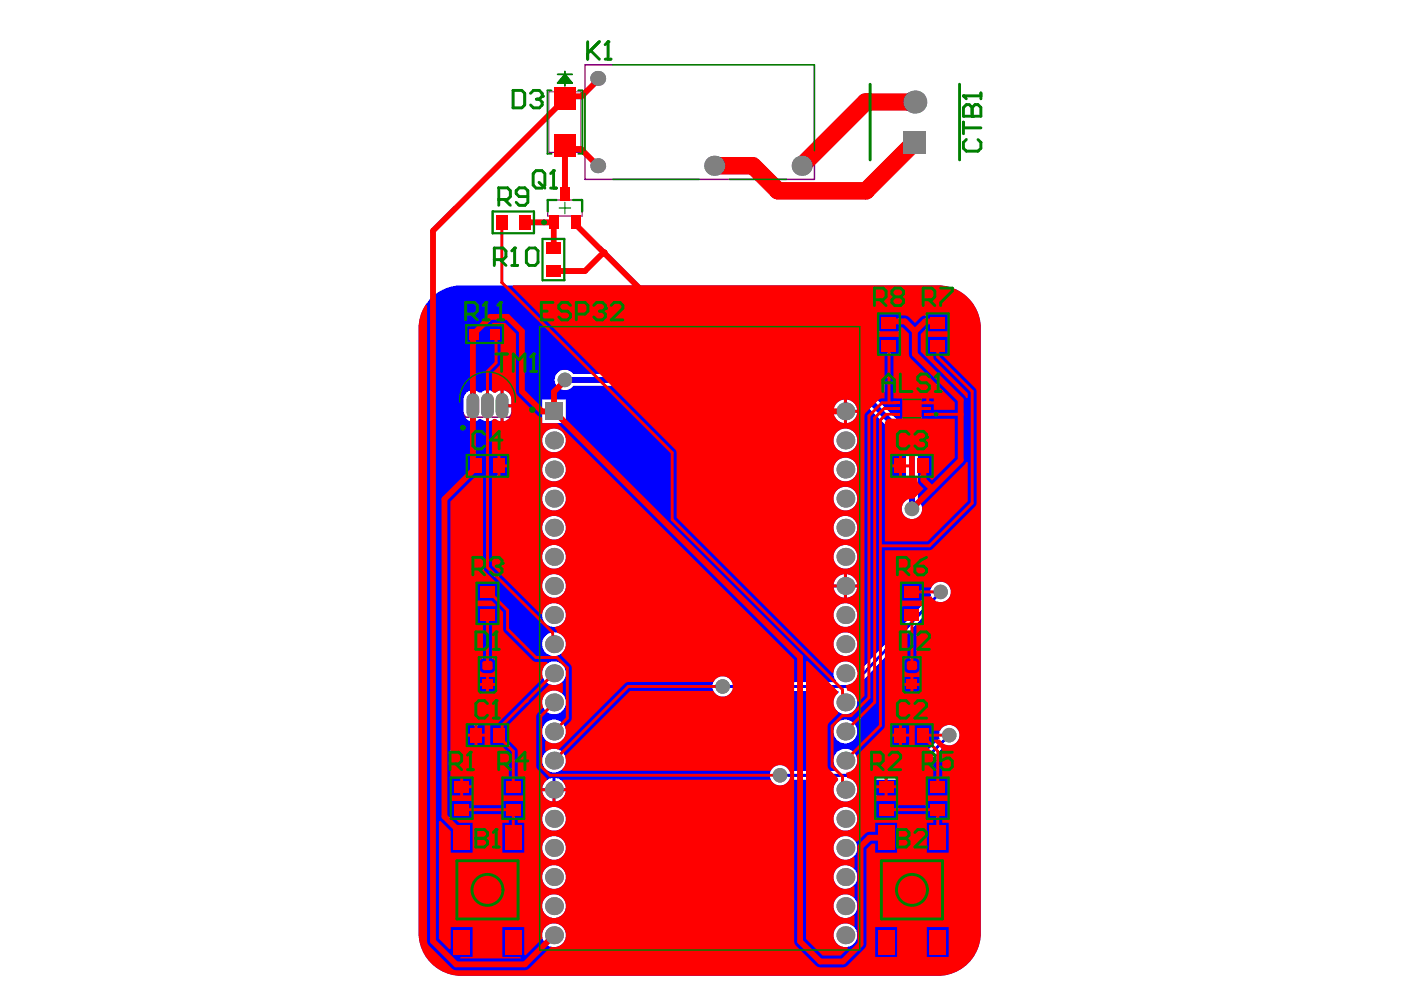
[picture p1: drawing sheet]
<svg xmlns="http://www.w3.org/2000/svg" width="297mm" height="210mm" viewBox="0 0 297 210" stroke-linecap="round" stroke-linejoin="round" font-family="sans-serif">
<path d="M118.6 44.1h2.4M119.8 42.9v2.4" fill="none" stroke="#008000" stroke-width=".24"/>
<path d="M108 88.4l-9.2 .1a5.9 5.9 0 0 1 .5-8.1 5.9 5.9 0 0 1 8.1 0 5.9 5.9 0 0 1 .5 8.1" fill="none" stroke="#800080" stroke-width=".29"/>
<path d="M116.1 42.4h7.3v3.4h-7.3z" fill="none" stroke="#800080" stroke-width=".24"/>
<path d="M124 13.7h48.7v24.3h-48.7zM114.4 69.3h67.9v132.1h-67.9zM190.2 84.7h6.3v3.9h-6.3z" fill="none" stroke="#800080" stroke-width=".31"/>
<path d="M116.4 19.5h6.8v12.8h-6.8zM118.2 15.8h3.1M119.8 15.1v3.1M119.8 15.8l1.5 1.8h-3.1zM119.8 15.8l1.2 1.8M119.8 15.8l.9 1.8M119.8 15.8l.6 1.8M119.8 15.8l.3 1.8M119.8 15.8l-1.3 1.8M119.8 15.8l-1 1.8M119.8 15.8l-.6 1.8M119.8 15.8l-.3 1.8" fill="none" stroke="#800080" stroke-width=".21"/>
<circle cx="98.1" cy="90.7" r=".3" fill="none" stroke="#800080" stroke-width=".61"/>
<circle cx="198.5" cy="87.8" r=".24" fill="none" stroke="#800080" stroke-width=".49"/>
<path d="M91 63.6a9 9 0 0 1 6.9-3.1h100.9a9.1 9.1 0 0 1 9.1 9.1v128.2a9.1 9.1 0 0 1-9.1 9.1h-100.9a9.1 9.1 0 0 1-9.1-9.1v-128.2a9 9 0 0 1 2.2-6zM98.9 83.3l-.6 .9v3.2a1.98 1.98 0 0 0 1.2 1.8 1.98 1.98 0 0 0 2.1-.4h.2a2.41 2.41 0 0 0 3.1 0l1.2 .5v-6.5l-1.2 .5a2.41 2.41 0 0 0-3.1 0l-.2-.1a1.97 1.97 0 0 0-2.7 .1zM106.8 82.8v2.9h1.6a2.33 2.33 0 0 0-1.4-2.9zM179.6 84.7v2.2h2.2a2.52 2.52 0 0 0-2.2-2.2zM177.2 85.7l-.5 1.2h2.2v-2.2a2.51 2.51 0 0 0-1.7 1zM106.8 86.4v2.9a1.95 1.95 0 0 0 1.6-1.9v-1zM179.6 87.5v2.2a2.52 2.52 0 0 0 2.2-2.2zM176.7 87.5a2.52 2.52 0 0 0 2.2 2.2v-2.2zM114.9 84.7v5h5.1v-5zM176.7 93.4a2.55 2.55 0 0 0 5.1 0 2.55 2.55 0 0 0-5.1 0zM114.9 93.4a2.55 2.55 0 0 0 5.1 0 2.55 2.55 0 0 0-5.1 0zM176.7 99.6a2.55 2.55 0 0 0 5.1 0 2.55 2.55 0 0 0-5.1 0zM114.9 99.6a2.55 2.55 0 0 0 5.1 0 2.55 2.55 0 0 0-5.1 0zM176.7 105.7a2.55 2.55 0 0 0 5.1 0 2.55 2.55 0 0 0-5.1 0zM114.9 105.7a2.55 2.55 0 0 0 5.1 0 2.55 2.55 0 0 0-5.1 0zM118.4 78.8a2.18 2.18 0 0 0-.1 3.3 2.18 2.18 0 0 0 3.2-.3h57.9l12.7 12.6v11.7a2.17 2.17 0 0 0-.4 3.2 2.17 2.17 0 0 0 3.3 0 2.17 2.17 0 0 0-.4-3.2l-.1-12.7-14-14-59-.1a2.16 2.16 0 0 0-3.1-.5zM176.7 111.9a2.55 2.55 0 0 0 5.1 0 2.55 2.55 0 0 0-5.1 0zM114.9 111.9a2.55 2.55 0 0 0 5.1 0 2.55 2.55 0 0 0-5.1 0zM176.7 118.1a2.55 2.55 0 0 0 5.1 0 2.55 2.55 0 0 0-5.1 0zM114.9 118.1a2.55 2.55 0 0 0 5.1 0 2.55 2.55 0 0 0-5.1 0zM179.6 121.7v2.2h2.2a2.52 2.52 0 0 0-2.2-2.2zM177.2 122.7l-.5 1.2h2.2v-2.2a2.51 2.51 0 0 0-1.7 1zM179.6 124.5v2.2a2.52 2.52 0 0 0 2.2-2.2zM176.7 124.5a2.52 2.52 0 0 0 2.2 2.2v-2.2zM114.9 124.2a2.55 2.55 0 0 0 5.1 0 2.55 2.55 0 0 0-5.1 0zM151.5 144.2a2.17 2.17 0 0 0 .6 3.2 2.17 2.17 0 0 0 3.1-.9h22.6l.1 .3a2.53 2.53 0 0 0-.5 3.9 2.53 2.53 0 0 0 3.9-.3 2.53 2.53 0 0 0-1-3.7l.1-.4 .9-.4 .7-.6 16.8-17.7a2.17 2.17 0 0 0 2.8-1.9 2.17 2.17 0 0 0-2.5-2.4 2.17 2.17 0 0 0-1.7 3l-15.4 16.2-.3-.1a2.53 2.53 0 0 0-3.5-2 2.53 2.53 0 0 0-.9 3.9l-.1 .3h-22a2.17 2.17 0 0 0-3.7-.4zM176.7 130.4a2.55 2.55 0 0 0 5.1 0 2.55 2.55 0 0 0-5.1 0zM114.9 130.4a2.55 2.55 0 0 0 5.1 0 2.55 2.55 0 0 0-5.1 0zM176.7 136.6a2.55 2.55 0 0 0 5.1 0 2.55 2.55 0 0 0-5.1 0zM114.9 136.6a2.55 2.55 0 0 0 5.1 0 2.55 2.55 0 0 0-5.1 0zM114.9 142.8a2.55 2.55 0 0 0 5.1 0 2.55 2.55 0 0 0-5.1 0zM114.9 148.9a2.55 2.55 0 0 0 5.1 0 2.55 2.55 0 0 0-5.1 0zM176.7 155.1a2.55 2.55 0 0 0 5.1 0 2.55 2.55 0 0 0-5.1 0zM114.9 155.1a2.55 2.55 0 0 0 5.1 0 2.55 2.55 0 0 0-5.1 0zM164 162.6a2.17 2.17 0 0 0 0 3.5 2.17 2.17 0 0 0 3.3-.8h10.1l.1 .3a2.52 2.52 0 0 0-.1 3.6 2.52 2.52 0 0 0 3.6 0 2.52 2.52 0 0 0 0-3.6l.1-.3 12-.1 7.4-7.3a2.17 2.17 0 0 0 2.9-1.8 2.17 2.17 0 0 0-2.4-2.4 2.17 2.17 0 0 0-1.8 2.9l-6.9 6.8h-11.2l-.2-.3a2.52 2.52 0 0 0 .2-3.6 2.52 2.52 0 0 0-3.7 0 2.52 2.52 0 0 0 .1 3.6l-.1 .3h-10.1a2.16 2.16 0 0 0-3.3-.8zM114.9 161.3a2.55 2.55 0 0 0 5.1 0 2.55 2.55 0 0 0-5.1 0zM117.8 164.9v2.2h2.2a2.52 2.52 0 0 0-2.2-2.2zM115.4 165.9l-.5 1.2h2.3v-2.2a2.51 2.51 0 0 0-1.8 1zM117.8 167.7v2.2a2.52 2.52 0 0 0 2.2-2.2zM114.9 167.7a2.52 2.52 0 0 0 2.3 2.2v-2.2zM176.7 173.6a2.55 2.55 0 0 0 5.1 0 2.55 2.55 0 0 0-5.1 0zM114.9 173.6a2.55 2.55 0 0 0 5.1 0 2.55 2.55 0 0 0-5.1 0zM176.7 179.8a2.55 2.55 0 0 0 5.1 0 2.55 2.55 0 0 0-5.1 0zM114.9 179.8a2.55 2.55 0 0 0 5.1 0 2.55 2.55 0 0 0-5.1 0zM176.7 186a2.55 2.55 0 0 0 5.1 0 2.55 2.55 0 0 0-5.1 0zM114.9 186a2.55 2.55 0 0 0 5.1 0 2.55 2.55 0 0 0-5.1 0zM176.7 192.1a2.55 2.55 0 0 0 5.1 0 2.55 2.55 0 0 0-5.1 0zM114.9 192.1a2.55 2.55 0 0 0 5.1 0 2.55 2.55 0 0 0-5.1 0zM176.7 198.3a2.55 2.55 0 0 0 5.1 0 2.55 2.55 0 0 0-5.1 0zM114.9 198.3a2.55 2.55 0 0 0 5.1 0 2.55 2.55 0 0 0-5.1 0z" fill="#00f"/>
<path d="M199.4 125.5l-18.1 19.2-.7 .5-1.4 .4-26-.1M201.3 155.9l-8.6 8.5h-27.3" fill="none" stroke="#00f" stroke-width=".62"/>
<path d="M119.8 80.6h60.2l13.3 13.3v14" fill="none" stroke="#00f" stroke-width="1.2"/>
<g fill="#808080">
<circle cx="201.3" cy="155.9" r="1.54"/>
<circle cx="165.4" cy="164.4" r="1.54"/>
<circle cx="193.3" cy="107.9" r="1.54"/>
<circle cx="119.8" cy="80.6" r="1.54"/>
<circle cx="153.2" cy="145.5" r="1.54"/>
<circle cx="199.4" cy="125.5" r="1.54"/>
<circle cx="117.5" cy="192.1" r="1.9"/>
<circle cx="117.5" cy="198.3" r="1.9"/>
<circle cx="117.5" cy="136.6" r="1.9"/>
<circle cx="117.5" cy="142.8" r="1.9"/>
<circle cx="117.5" cy="148.9" r="1.9"/>
<circle cx="117.5" cy="155.1" r="1.9"/>
<circle cx="117.5" cy="161.3" r="1.9"/>
<circle cx="117.5" cy="167.4" r="1.9"/>
<circle cx="117.5" cy="173.6" r="1.9"/>
<circle cx="117.5" cy="179.8" r="1.9"/>
<circle cx="117.5" cy="186" r="1.9"/>
<circle cx="117.5" cy="130.4" r="1.9"/>
<circle cx="117.5" cy="124.2" r="1.9"/>
<circle cx="117.5" cy="118.1" r="1.9"/>
<circle cx="179.2" cy="198.3" r="1.9"/>
<circle cx="179.2" cy="192.1" r="1.9"/>
<circle cx="179.2" cy="186" r="1.9"/>
<circle cx="179.2" cy="179.8" r="1.9"/>
<circle cx="179.2" cy="173.6" r="1.9"/>
<circle cx="179.2" cy="167.4" r="1.9"/>
<circle cx="179.2" cy="161.3" r="1.9"/>
<circle cx="179.2" cy="155.1" r="1.9"/>
<circle cx="179.2" cy="148.9" r="1.9"/>
<circle cx="179.2" cy="142.8" r="1.9"/>
<circle cx="179.2" cy="136.6" r="1.9"/>
<circle cx="179.2" cy="130.4" r="1.9"/>
<circle cx="179.2" cy="124.2" r="1.9"/>
<circle cx="179.2" cy="118.1" r="1.9"/>
</g>
<path d="M100.3 84.7v2.7M103.4 84.7v2.7M106.4 84.7v2.7" fill="none" stroke="#808080" stroke-width="2.7"/>
<g fill="#808080">
<circle cx="117.5" cy="111.9" r="1.9"/>
<circle cx="117.5" cy="105.7" r="1.9"/>
<circle cx="117.5" cy="99.6" r="1.9"/>
<circle cx="117.5" cy="93.4" r="1.9"/>
<circle cx="126.7" cy="35.1" r="1.58"/>
<circle cx="126.7" cy="16.6" r="1.58"/>
<circle cx="151.4" cy="35.1" r="2.13"/>
<circle cx="170" cy="35.1" r="2.13"/>
<circle cx="179.2" cy="111.9" r="1.9"/>
<circle cx="179.2" cy="105.7" r="1.9"/>
<circle cx="179.2" cy="99.6" r="1.9"/>
<circle cx="179.2" cy="93.4" r="1.9"/>
<circle cx="179.2" cy="87.2" r="1.9"/>
<circle cx="194" cy="21.6" r="2.43"/>
</g>
<g fill="#808080">
<path d="M115.6 85.3h3.8v3.8h-3.8z" fill-rule="evenodd"/>
<path d="M191.5 27.7h4.9v4.9h-4.9z" fill-rule="evenodd"/>
</g>
<g fill="#f00">
<path d="M90.2 64.6l.3 .1v134.9l.4 .9 4.9 4.9 .9 .3 15.1-.1 5-4.9 .3 .1a2.53 2.53 0 0 0 2.9-2.5 2.53 2.53 0 0 0-2.8-2.5 2.53 2.53 0 0 0-2.2 3.1l-3.6 3.6-.3-.1v-5.8h-4.6v6.3h3.8l.2 .3h-13l.2-.3h2.5v-6.3h-4.6v4.5l-.3 .2-2.2-2.3v-24.9l.3-.1 2.2 2.2v4.6h4.6v-6.4h-2.9l-.6-.6 .1-.3h3.3v-.9h6.5v.9h1.3v.9h-1.4v6.4h4.6v-6.4h-1.3v-.9h1.2v-3.7h-4.4v.9h-6.5v-.9h-4.4l-.2-.2v-.7l.2-.3h1.9v-3.6h-1.9l-.2-.3v-58.4l5.4-5.3h1.5v19.3l.3 .7 2.4 2.4-.1 .3h-3.8v3.6h3l.9 .9-.1 .3h-3.8v3.7h1.2v7.4l-.5 .2-.2 .4a2.08 2.08 0 0 0 .6 2.4 2.3 2.3 0 0 0 2.7-.6 2.08 2.08 0 0 0-.6-2.4l-.1-7.4h1.3v-3.1l.2-.1 .9 .8v3.6l.2 .7 6.1 6 .6 .2h2.4l.1 .4a2.49 2.49 0 0 0-1 3l-9.3 9.4-.3 .6h-1.5v4.4h2.3l1.6 1.6v5.3h-1.3v3.6h4.4v-3.6h-1.2l-.1-6.1-2.1-2.2v-2.8l8.9-8.8a2.5 2.5 0 0 0 2.6-.4l.2 .1v2l-.3 .1a2.53 2.53 0 0 0-3.1 0 2.53 2.53 0 0 0-.7 3.1l-1.2 1.2-.3 .7v10.5l.3 .7 1.9 2v.3a2.51 2.51 0 0 0-1 1.7h5.1l-.2-.6-.6-.9 .1-.3h44.1l.2 .4a2.18 2.18 0 0 0 3.4 .2 2.18 2.18 0 0 0-.4-3.3 2.18 2.18 0 0 0-3.2 .8h-44.1l-.1-.3a2.48 2.48 0 0 0 .6-2.8l13.8-13.8h17.7a2.17 2.17 0 0 0 3.3 .7 2.17 2.17 0 0 0 0-3.4 2.17 2.17 0 0 0-3.3 .8l-18.5 .1-14.3 14.2a2.5 2.5 0 0 0-2.6 .4l-.3-.1v-2l.3-.1a2.53 2.53 0 0 0 3.1 0 2.53 2.53 0 0 0 .8-3l1.2-1.2 .2-.6v-10.7l-.2-.7-2-1.9v-.4a2.57 2.57 0 0 0 1-2.5 2.57 2.57 0 0 0-1.9-2v-.3l-.5-.6 .1-.3a2.53 2.53 0 0 0 2.3-2.6 2.53 2.53 0 0 0-2.5-2.4 2.53 2.53 0 0 0-2.6 2.2l-.2 .2-10.4-10.4v-18.9h1.2v-4.4h-1.2v-7.5l.6-.3 1.2 .5v-6.5l-1.2 .5-.6-.3v-3.9l1.8-1.8v-4.7h.4v-3.5h-2.2l-.1-.3 .3-.4h2.6l2.3 2.3 .1 12.8 4.5 4.6 .9 .4v1.2h3.3l50.2 50.1v59.8l.3 .9 4.7 4.5h5.8l4.4-4.3 .1-20.7 1.2-1.1h.7v1.9h4.6v-6.4h-4.6v2l-1.7 .1-2.2 2-.4-.1v-.2a2.53 2.53 0 0 0-3.6-.4 2.53 2.53 0 0 0-.4 3.6 2.53 2.53 0 0 0 3.6 .3l.3 .1v2.1l-.3 .2-.1-.2a2.53 2.53 0 0 0-3.5 .4 2.53 2.53 0 0 0 .1 3.4 2.53 2.53 0 0 0 3.5 .1l.3 .2v2.1l-.3 .1-.1-.1a2.53 2.53 0 0 0-3.5 .3 2.53 2.53 0 0 0 .1 3.5 2.53 2.53 0 0 0 3.5 .1l.3 .1v2.2l-.3 .1-.1-.1a2.53 2.53 0 0 0-4 1.4 2.53 2.53 0 0 0 2.8 3.1l.2 .3-1.6 1.5h-3.8l-3.5-3.5v-58.9l.3-.1 6.5 6.5v.3a2.53 2.53 0 0 0 0 4v.4l-2 2-.2 .6v8.5l.2 .7 2 1.9v.4l-.5 .5a2.53 2.53 0 0 0 .9 3.8 2.53 2.53 0 0 0 3.6-1.5 2.53 2.53 0 0 0-2.1-3.3l-.2-.8 .1-.3a2.52 2.52 0 0 0 2.1-3.5l5.7-5.8 .3-.6v-37.2l9.8-.1 9.4-9.3 .3-.6-.1-24.1-7.1-7.2 .1-.3h1v-3.7h-4.4v3.7h1.3v1l.3 .3 7 7v1h-.3l-.3-.5-9.4-9.3v-3.8l1.1-1.1 .3 .1v.4h4.4v-3.6h-4.4v.3l-1 .1-.4 .3-1.2 1.2-1.6-1.5-1.7-.1v-.3h-4.4v3.6h4.4v-.8h.6l1.4 1.3v4.4l.4 .9 9.3 9.3v1.6h-4.4v-1.2h-2.6v.6h1.3v.6h-1.3v1.9h7v8.2l-4.8 4.9-.6-.6v-.3h.6v-4.4h-3.7v4.4h.6l.1 1.3 1.2 1.3-2.1 2.1a2.18 2.18 0 0 0-2.5 2.1 2.18 2.18 0 0 0 2.3 2.3 2.18 2.18 0 0 0 2-2.6l9.1-9.1 .3-.4h.3v8.3l-8.5 8.5h-9.1v-25.4l.7-.6h3v-4.3h-1.9v-9.4h1.3v-3.7h-4.4v3.7h1.2v9.4h-.9l-.3 .2-2.7 2.8-.3 .7v59.3l-1.3 1.3-.2-.1a2.51 2.51 0 0 0-2.2-2.3l-.3-.8 .1-.3h.2a2.53 2.53 0 0 0 2.2-2.7 2.53 2.53 0 0 0-2.5-2.4 2.53 2.53 0 0 0-2.6 2.4l-.3 .1-32.9-33v-13.7l-.3-.7-34.6-34.5 .1-.3h90.1a9.1 9.1 0 0 1 9.1 9.1v128.8a9.1 9.1 0 0 1-9.1 8.5h-101.5a9.1 9.1 0 0 1-8.5-9.1v-128.8a9 9 0 0 1 1.4-4.4zM197 84.5v.6h1v-.6zM195.4 84.5v.6h1v-.6zM106.8 82.8v2.9h1.6a2.33 2.33 0 0 0-1.4-2.9zM179.6 84.7v2.2h2.2a2.52 2.52 0 0 0-2.2-2.2zM177.2 85.7l-.5 1.2h2.2v-2.2a2.51 2.51 0 0 0-1.7 1zM106.8 86.4v2.9a1.95 1.95 0 0 0 1.6-1.9v-1zM179.6 87.5v2.2a2.52 2.52 0 0 0 2.2-2.2zM176.7 87.5a2.52 2.52 0 0 0 2.2 2.2v-2.2zM176.7 93.4a2.55 2.55 0 0 0 5.1 0 2.55 2.55 0 0 0-5.1 0zM114.9 93.4a2.55 2.55 0 0 0 5.1 0 2.55 2.55 0 0 0-5.1 0zM106.1 96.6v1.9h1.5v-1.9zM191.2 96.6v1.9h1.6v-1.9zM189.1 96.6v1.9h1.5v-1.9zM191.2 99.1v1.9h1.6v-1.9zM189.1 99.1v1.9h1.5v-1.9zM106.1 99.1v1.9h1.5v-1.9zM176.7 99.6a2.55 2.55 0 0 0 5.1 0 2.55 2.55 0 0 0-5.1 0zM114.9 99.6a2.55 2.55 0 0 0 5.1 0 2.55 2.55 0 0 0-5.1 0zM176.7 105.7a2.55 2.55 0 0 0 5.1 0 2.55 2.55 0 0 0-5.1 0zM114.9 105.7a2.55 2.55 0 0 0 5.1 0 2.55 2.55 0 0 0-5.1 0zM176.7 111.9a2.55 2.55 0 0 0 5.1 0 2.55 2.55 0 0 0-5.1 0zM114.9 111.9a2.55 2.55 0 0 0 5.1 0 2.55 2.55 0 0 0-5.1 0zM176.7 118.1a2.55 2.55 0 0 0 5.1 0 2.55 2.55 0 0 0-5.1 0zM114.9 118.1a2.55 2.55 0 0 0 5.1 0 2.55 2.55 0 0 0-5.1 0zM179.6 121.7v2.2h2.2a2.52 2.52 0 0 0-2.2-2.2zM177.2 122.7l-.5 1.2h2.2v-2.2a2.51 2.51 0 0 0-1.7 1zM191.2 123.7v3.6h4.3v-.9h2a2.17 2.17 0 0 0 3.3 .8 2.17 2.17 0 0 0 0-3.4 2.17 2.17 0 0 0-3.3 .8h-2v-.9zM179.6 124.5v2.2a2.52 2.52 0 0 0 2.2-2.2zM176.7 124.5a2.52 2.52 0 0 0 2.2 2.2v-2.2zM114.9 124.2a2.55 2.55 0 0 0 5.1 0 2.55 2.55 0 0 0-5.1 0zM176.7 130.4a2.55 2.55 0 0 0 5.1 0 2.55 2.55 0 0 0-5.1 0zM176.7 136.6a2.55 2.55 0 0 0 5.1 0 2.55 2.55 0 0 0-5.1 0zM191.2 128.5v3.7h1.2v7.4a1.08 1.08 0 0 0-.8 1v1a1.13 1.13 0 0 0 1.1 1.1h1.3a1.12 1.12 0 0 0 1.1-1.1v-1a1.08 1.08 0 0 0-.8-1v-7.4h1.2v-3.7zM193.7 143.5v1.3h1.4v-1.3zM103.7 143.5v1.3h1.4v-1.3zM191.6 143.5v1.3h1.4v-1.3zM101.6 143.5v1.3h1.4v-1.3zM193.7 145.4v1.3h1.4v-1.3zM191.6 145.4v1.3h1.4v-1.3zM103.7 145.4v1.3h1.4v-1.3zM101.6 145.4v1.3h1.4v-1.3zM191.2 153.7v1.9h1.6v-1.9zM189.1 153.7v1.9h1.5v-1.9zM101.2 153.7v1.9h1.6v-1.9zM99.1 153.7v1.9h1.5v-1.9zM193.9 153.7v4.4h2.4l1.6 1.6v5.3h-1.3v3.6h4.4v-3.6h-1.2l-.1-6.1-1.7-1.8 .1-.3h1.2a2.17 2.17 0 0 0 3.3 .8 2.17 2.17 0 0 0 0-3.4 2.17 2.17 0 0 0-3.3 .7h-1.7v-1.2zM191.2 156.2v1.9h1.6v-1.9zM189.1 156.2v1.9h1.5v-1.9zM101.2 156.2v1.9h1.6v-1.9zM99.1 156.2v1.9h1.5v-1.9zM98.2 165v1.5h1.9v-1.5zM188.2 165v1.5h1.9v-1.5zM185.7 165v1.5h1.9v-1.5zM98.2 167.1v1.5h1.9v-1.5zM188.2 167.1v1.5h1.9v-1.5zM185.7 167.1v1.5h1.9v-1.5zM117.8 167.7v2.2a2.52 2.52 0 0 0 2.2-2.2zM114.9 167.7a2.52 2.52 0 0 0 2.3 2.2v-2.2zM185.7 169.8v3.7h4.4v-.9h6.5v.9h1.3v.9h-1.4v6.4h4.6v-6.4h-1.3v-.9h1.2v-3.7h-4.4v.9h-6.5v-.9zM176.7 173.6a2.55 2.55 0 0 0 5.1 0 2.55 2.55 0 0 0-5.1 0zM114.9 173.6a2.55 2.55 0 0 0 5.1 0 2.55 2.55 0 0 0-5.1 0zM114.9 179.8a2.55 2.55 0 0 0 5.1 0 2.55 2.55 0 0 0-5.1 0zM114.9 186a2.55 2.55 0 0 0 5.1 0 2.55 2.55 0 0 0-5.1 0zM114.9 192.1a2.55 2.55 0 0 0 5.1 0 2.55 2.55 0 0 0-5.1 0zM196.5 196.6v6.3h4.6v-6.3zM185.6 196.6v6.3h4.6v-6.3z"/>
<circle cx="128" cy="53.5" r=".62"/>
</g>
<path d="M119.8 21l-28 27.9v150.7l4.9 4.9M122.1 47.1v.5l39.6 39.6h17.5M128 53.5l-4 4h-6.7M188.2 68.1h3.7l2.1 2.1v4.9M198.5 68.2h-2.4l-2.1 2.1M100.3 86v-14.9l3.7-3.9h3.6l3.1 3v12.8l4.2 4.2h2.6" fill="none" stroke="#f00" stroke-width="1.2"/>
<path d="M106.4 47.1v12.8l36.1 36.1v14.1M104.9 70.8l.3 .3v5.8l-1.8 1.8v7.3M117.5 148.9l-2.9 3v10.5l2 2h48.8M120.3 141.6v10.7l-2.8 2.8M201.3 155.9h-5.2l-.3 .3" fill="none" stroke="#f00" stroke-width=".62"/>
<circle cx="111.6" cy="148.6" r=".31" fill="#f00"/>
<g fill="none" stroke="#f00" stroke-width=".62">
<path d="M188.5 73.3v12.1M198.8 73.3v2.4l7.3 7.3v23.7l-9.1 9h-10.3M103.4 86v34.3l13.8 13.8v2.2l.3 .3M188.5 85.4h.1M190 87.8h-2.1l-1.2 1.3v64.8l-7.5 7.4M190 85.4h-3l-2.8 2.8v59.7l-3.8 3.8h-1.8l-2.2 2.2v8.5l2.2 2.2v2.2l.6 .6M190 86.6h-2.6l-2 2v60.3l-6.2 6.2M196.7 87.8h7M142.5 110.1l36.1 36.1v2.1l.6 .6M103.4 125.5h.3l3.9 3.9v4l6 6h4.5l2.2 2.2M103.4 130.4v10.7M193.3 125.5h6.1"/>
<path d="M193.3 130.4v10.7M117.5 142.8l-11 10.9v1.5l-.7 .7v.3l3 3.1v7.5M153.2 145.5h-20l-15.7 15.8M195.8 156.2l3 3.1v7.5M97.9 171.7h10.9M187.9 171.7h10.9v5.9"/>
</g>
<path d="M126.7 16.6v.4l-3.4 3.4h-3l-.5 .6M126.7 35.1l-3.5-3.5h-2.6l-.8-.8v10.3M111.3 47.1h6.2l-.2 5.5M194 75.1l9.7 9.7v12.8l-10.4 10.3M100.3 86v11.8l.6 .6v.7l-6.7 6.7v67.3l3.7 3.7v.8M119.8 80.6v.1l-2.3 2.3v4.2l52.1 52.1v60.3l4.3 4.3h4.9l3.6-3.7v-20.7l1.9-1.9h3.6M195.8 98.8v3l1.8 1.8M117.5 198.3l-6.2 6.2h-14.6" fill="none" stroke="#f00" stroke-width="1.2"/>
<path d="M194 30.1l-10.4 10.4h-18.7l-5.3-5.4h-8.2M194 21.6h-10.5l-13.5 13.5" fill="none" stroke="#f00" stroke-width="3.7"/>
<circle cx="108.8" cy="171.7" r=".31" fill="#f00"/>
<path d="M108.8 171.7v5.9" fill="none" stroke="#f00" stroke-width=".62"/>
<g fill="#808080">
<circle cx="201.3" cy="155.9" r="1.54"/>
<circle cx="165.4" cy="164.4" r="1.54"/>
<circle cx="193.3" cy="107.9" r="1.54"/>
<circle cx="119.8" cy="80.6" r="1.54"/>
<circle cx="153.2" cy="145.5" r="1.54"/>
<circle cx="199.4" cy="125.5" r="1.54"/>
<circle cx="117.5" cy="192.1" r="1.9"/>
<circle cx="117.5" cy="198.3" r="1.9"/>
<circle cx="117.5" cy="136.6" r="1.9"/>
<circle cx="117.5" cy="142.8" r="1.9"/>
<circle cx="117.5" cy="148.9" r="1.9"/>
<circle cx="117.5" cy="155.1" r="1.9"/>
<circle cx="117.5" cy="161.3" r="1.9"/>
<circle cx="117.5" cy="167.4" r="1.9"/>
<circle cx="117.5" cy="173.6" r="1.9"/>
<circle cx="117.5" cy="179.8" r="1.9"/>
<circle cx="117.5" cy="186" r="1.9"/>
<circle cx="117.5" cy="130.4" r="1.9"/>
<circle cx="117.5" cy="124.2" r="1.9"/>
<circle cx="117.5" cy="118.1" r="1.9"/>
<circle cx="179.2" cy="198.3" r="1.9"/>
<circle cx="179.2" cy="192.1" r="1.9"/>
<circle cx="179.2" cy="186" r="1.9"/>
<circle cx="179.2" cy="179.8" r="1.9"/>
<circle cx="179.2" cy="173.6" r="1.9"/>
<circle cx="179.2" cy="167.4" r="1.9"/>
<circle cx="179.2" cy="161.3" r="1.9"/>
<circle cx="179.2" cy="155.1" r="1.9"/>
<circle cx="179.2" cy="148.9" r="1.9"/>
<circle cx="179.2" cy="142.8" r="1.9"/>
<circle cx="179.2" cy="136.6" r="1.9"/>
<circle cx="179.2" cy="130.4" r="1.9"/>
<circle cx="179.2" cy="124.2" r="1.9"/>
<circle cx="179.2" cy="118.1" r="1.9"/>
</g>
<path d="M100.3 84.7v2.7M103.4 84.7v2.7M106.4 84.7v2.7" fill="none" stroke="#808080" stroke-width="2.7"/>
<g fill="#808080">
<circle cx="117.5" cy="111.9" r="1.9"/>
<circle cx="117.5" cy="105.7" r="1.9"/>
<circle cx="117.5" cy="99.6" r="1.9"/>
<circle cx="117.5" cy="93.4" r="1.9"/>
<circle cx="126.7" cy="35.1" r="1.58"/>
<circle cx="126.7" cy="16.6" r="1.58"/>
<circle cx="151.4" cy="35.1" r="2.13"/>
<circle cx="170" cy="35.1" r="2.13"/>
<circle cx="179.2" cy="111.9" r="1.9"/>
<circle cx="179.2" cy="105.7" r="1.9"/>
<circle cx="179.2" cy="99.6" r="1.9"/>
<circle cx="179.2" cy="93.4" r="1.9"/>
<circle cx="179.2" cy="87.2" r="1.9"/>
<circle cx="194" cy="21.6" r="2.43"/>
</g>
<g fill="#808080">
<path d="M115.6 85.3h3.8v3.8h-3.8z" fill-rule="evenodd"/>
<path d="M191.5 27.7h4.9v4.9h-4.9z" fill-rule="evenodd"/>
</g>
<g fill="#f00">
<path d="M99.6 69.7h1.9v2.3h-1.9z" fill-rule="evenodd"/>
<path d="M104 69.7h1.9v2.3h-1.9z" fill-rule="evenodd"/>
<path d="M115.8 56.3h3.1v2.4h-3.1z" fill-rule="evenodd"/>
<path d="M115.8 51.4h3.1v2.4h-3.1z" fill-rule="evenodd"/>
<path d="M105.2 45.6h2.4v3.1h-2.4z" fill-rule="evenodd"/>
<path d="M110 45.6h2.5v3.1h-2.5z" fill-rule="evenodd"/>
<path d="M186.9 72h3.2v2.5h-3.2z" fill-rule="evenodd"/>
<path d="M186.9 67.2h3.2v2.4h-3.2z" fill-rule="evenodd"/>
<path d="M197.2 72h3.2v2.5h-3.2z" fill-rule="evenodd"/>
<path d="M197.2 67.2h3.2v2.4h-3.2z" fill-rule="evenodd"/>
<path d="M191.8 124.3h3.1v2.4h-3.1z" fill-rule="evenodd"/>
<path d="M191.8 129.1h3.1v2.5h-3.1z" fill-rule="evenodd"/>
<path d="M197.2 170.5h3.2v2.4h-3.2z" fill-rule="evenodd"/>
<path d="M197.2 165.6h3.2v2.4h-3.2z" fill-rule="evenodd"/>
<path d="M107.2 170.5h3.2v2.4h-3.2z" fill-rule="evenodd"/>
<path d="M107.2 165.6h3.2v2.4h-3.2z" fill-rule="evenodd"/>
<path d="M101.8 124.3h3.1v2.4h-3.1z" fill-rule="evenodd"/>
<path d="M101.8 129.1h3.1v2.5h-3.1z" fill-rule="evenodd"/>
<path d="M186.3 165.6h3.2v2.4h-3.2z" fill-rule="evenodd"/>
<path d="M186.3 170.5h3.2v2.4h-3.2z" fill-rule="evenodd"/>
<path d="M96.3 165.6h3.2v2.4h-3.2z" fill-rule="evenodd"/>
<path d="M96.3 170.5h3.2v2.4h-3.2z" fill-rule="evenodd"/>
<path d="M121.1 45.6h2v2.9h-2z" fill-rule="evenodd"/>
<path d="M116.5 45.6h1.9v2.9h-1.9z" fill-rule="evenodd"/>
<path d="M118.8 39.7h1.9v2.9h-1.9z" fill-rule="evenodd"/>
<path d="M117.5 28.5h4.6v4.7h-4.6z" fill-rule="evenodd"/>
<path d="M117.5 18.6h4.6v4.7h-4.6z" fill-rule="evenodd"/>
<path d="M192.3 144.1h2.1v2h-2.1z" fill-rule="evenodd"/>
<path d="M192.3 140.6l.4-.5h1.3l.4 .5v1l-.4 .5h-1.3l-.4-.5z" fill-rule="evenodd"/>
<path d="M102.3 144.1h2.1v2h-2.1z" fill-rule="evenodd"/>
<path d="M102.7 140.1h1.3l.4 .5v1l-.4 .5h-1.3l-.4-.5v-1z" fill-rule="evenodd"/>
<path d="M104.6 97.2h2.4v3.2h-2.4z" fill-rule="evenodd"/>
<path d="M99.7 97.2h2.4v3.2h-2.4z" fill-rule="evenodd"/>
<path d="M189.7 97.2h2.4v3.2h-2.4z" fill-rule="evenodd"/>
<path d="M194.6 97.2h2.4v3.2h-2.4z" fill-rule="evenodd"/>
<path d="M189.7 154.3h2.4v3.2h-2.4z" fill-rule="evenodd"/>
<path d="M194.6 154.3h2.4v3.2h-2.4z" fill-rule="evenodd"/>
<path d="M99.7 154.3h2.4v3.2h-2.4z" fill-rule="evenodd"/>
<path d="M104.6 154.3h2.4v3.2h-2.4z" fill-rule="evenodd"/>
<path d="M197.1 197.2h3.4v5.1h-3.4z" fill-rule="evenodd"/>
<path d="M197.1 175.1h3.4v5.1h-3.4z" fill-rule="evenodd"/>
<path d="M186.2 175.1h3.4v5.1h-3.4z" fill-rule="evenodd"/>
<path d="M186.2 197.2h3.4v5.1h-3.4z" fill-rule="evenodd"/>
<path d="M107.1 197.2h3.4v5.1h-3.4z" fill-rule="evenodd"/>
<path d="M107.1 175.1h3.4v5.1h-3.4z" fill-rule="evenodd"/>
<path d="M96.2 175.1h3.4v5.1h-3.4z" fill-rule="evenodd"/>
<path d="M96.2 197.2h3.4v5.1h-3.4z" fill-rule="evenodd"/>
<path d="M189.3 87.5h1.4v.6h-1.4z" fill-rule="evenodd"/>
<path d="M189.3 86.3h1.4v.6h-1.4z" fill-rule="evenodd"/>
<path d="M189.3 85.1h1.4v.6h-1.4z" fill-rule="evenodd"/>
<path d="M196 85.1h1.4v.6h-1.4z" fill-rule="evenodd"/>
<path d="M196 86.3h1.4v.6h-1.4z" fill-rule="evenodd"/>
<path d="M196 87.5h1.4v.6h-1.4z" fill-rule="evenodd"/>
</g>
<g fill="#f00">
<path d="M194 141.6h.4zM194 141.6h.4v.2l-.4 .3z"/>
<path d="M194 140.1v.5zM194 140.1l.4 .3v.2h-.4z"/>
<path d="M192.3 140.6h.4zM192.3 140.4l.4-.3v.5h-.4z"/>
<path d="M192.7 141.6v.5zM192.3 141.6h.4v.5l-.4-.3z"/>
<path d="M104 141.6h.4zM104 141.6h.4v.2l-.4 .3z"/>
<path d="M104 140.1v.5zM104 140.1l.4 .3v.2h-.4z"/>
<path d="M102.3 140.6h.4zM102.3 140.4l.4-.3v.5h-.4z"/>
<path d="M102.7 141.6v.5zM102.3 141.6h.4v.5l-.4-.3z"/>
</g>
<g fill="none" stroke="#008000" stroke-width=".49">
<path d="M104.4 44.8h8.8v4.7h-8.8zM115 50.7h4.6v8.7h-4.6zM118 42.4h-1.9v2.4M121.5 42.4h1.9v2.4M98.9 69h7.7v3.7h-7.7zM186.2 66.5h4.6v8.7h-4.6zM196.5 66.5h4.6v8.7h-4.6zM99 96.5h8.7v4.6h-8.7zM189 96.5h8.7v4.6h-8.7zM101 123.6h4.7v8.7h-4.7zM101.5 139.4h3.7v7.1l-.4 .3h-3l-.3-.3zM191 123.6h4.7v8.7h-4.7z"/>
<path d="M191.5 139.4h3.7v7.1l-.4 .3h-3l-.3-.3zM99 153.6h8.7v4.6h-8.7zM189 153.6h8.7v4.6h-8.7zM95.6 164.9h4.6v8.7h-4.6zM106.5 164.9h4.6v8.7h-4.6zM185.6 164.9h4.6v8.7h-4.6zM196.5 164.9h4.6v8.7h-4.6z"/>
</g>
<path d="M124 19.8v12.2M129.9 13.7h42.8v18.3M129.9 38h18.3M154.6 38h12.2M114.4 69.3h67.9v132.1h-67.9zM191.5 88.6h3.7M191.5 84.7h3.7" fill="none" stroke="#008000" stroke-width=".31"/>
<g fill="none" stroke="#008000" stroke-width=".37">
<path d="M117 19.2h-.9v13.4h.9M118.2 15.8h3.1M119.8 15.1v3.1M119.8 15.8l1.5 1.8h-3.1zM119.8 15.8l1.2 1.8M119.8 15.8l.9 1.8M119.8 15.8l.6 1.8M119.8 15.8l.3 1.8M119.8 15.8l-1.3 1.8M119.8 15.8l-1 1.8M119.8 15.8l-.6 1.8M119.8 15.8l-.3 1.8"/>
<path d="M122.6 19.2h.9v13.4h-.9"/>
</g>
<path d="M184.5 17.9v16M203.4 17.9v16M98.7 66.6h1.9l.6-.6v-1.3l-.6-.6h-1.9v3.7M100 66.6l1.2 1.2M102.4 67.8h1.3M103.1 64.1v3.7M96.9 182.5h12.9v12.3h-12.9zM186.9 182.5h12.9v12.3h-12.9z" fill="none" stroke="#008000" stroke-width=".62"/>
<circle cx="103.1" cy="64.1" r=".31" fill="#008000"/>
<path d="M103.1 64.1l-.7 .6M105.5 67.8h1.3M106.1 64.1v3.7" fill="none" stroke="#008000" stroke-width=".62"/>
<circle cx="106.1" cy="64.1" r=".31" fill="#008000"/>
<path d="M204.3 25.9v2.5M204.3 24.6h3.7v-1.8l-.6-.6h-.7l-.6 .6v1.8M204.3 27.1h3.7M204.9 29.6l-.6 .6v1.2l.6 .7h2.5l.6-.7v-1.2l-.6-.6M106.1 64.1l-.6 .6" fill="none" stroke="#008000" stroke-width=".62"/>
<circle cx="206.1" cy="24.6" r=".31" fill="#008000"/>
<path d="M208 19.7v1.2M204.3 24.6v-1.8l.6-.6h.6l.6 .6v1.8M204.3 20.3h3.7" fill="none" stroke="#008000" stroke-width=".62"/>
<circle cx="204.3" cy="20.3" r=".31" fill="#008000"/>
<path d="M204.3 20.3l.6 .6M105.1 75.1h2.5M106.3 75.1v3.7M108.8 78.8v-3.7l1.3 1.2 1.2-1.2v3.7M112.5 78.8h1.3M113.1 75.1v3.7" fill="none" stroke="#008000" stroke-width=".62"/>
<circle cx="113.1" cy="75.1" r=".31" fill="#008000"/>
<path d="M104.8 55h1.9l.6-.6v-1.2l-.6-.6h-1.9v3.7M106 55l1.3 1.3M108.5 56.3h1.2M109.1 52.6v3.7M113.1 75.1l-.6 .6" fill="none" stroke="#008000" stroke-width=".62"/>
<circle cx="109.1" cy="52.6" r=".31" fill="#008000"/>
<g fill="none" stroke="#008000" stroke-width=".62">
<path d="M105.7 42.3h1.9l.6-.6v-1.3l-.6-.6h-1.9v3.7M107 42.3l1.2 1.2M109.1 52.6l-.6 .6M111.6 53.2l.6-.6h1.2l.7 .6v2.5l-.7 .6h-1.2l-.6-.6zM111.9 41.7h-1.8l-.7-.6v-.7l.7-.6h1.2l.6 .6v2.5l-.6 .6h-1.2l-.7-.6M185.4 63.6h1.8l.7-.7v-1.2l-.7-.6h-1.8v3.7M186.6 63.6l1.3 1.2M189.7 62.9l-.6-.6v-.6l.6-.6h1.3l.6 .6v.6l-.6 .6M189.7 62.9l-.6 .7v.6l.6 .6h1.3l.6-.6v-.6l-.6-.7M189.7 62.9h1.3M195.7 63.6h1.9l.6-.7v-1.2l-.6-.6h-1.9v3.7M197 63.6l1.2 1.2"/>
<path d="M199.4 61.1h2.5v.6l-2.5 2.5v.6M104 118.8l.6-.6h1.2l.6 .6v.6M196.4 118.2l-1.2 .6-1.2 1.2M100.3 120.7h1.8l.6-.7v-1.2l-.6-.6h-1.8v3.7M101.5 120.7l1.2 1.2M190.3 120.7h1.8l.6-.7v-1.2l-.6-.6h-1.8v3.7M191.5 120.7l1.2 1.2M194 120h1.8l.6 .7v.6l-.6 .6h-1.2l-.6-.6zM201.9 159.5h-2.5v1.8l1.3-.6h.6l.6 .6v1.3l-.6 .6h-1.2l-.7-.6M105.7 162h1.9l.6-.7v-1.2l-.6-.6h-1.9v3.7M107 162l1.2 1.2M111.9 161.3h-2.5l1.9-1.8v3.7"/>
<path d="M195.7 162h1.9l.6-.7v-1.2l-.6-.6h-1.9v3.7M197 162l1.2 1.2"/>
</g>
<circle cx="106.4" cy="119.4" r=".31" fill="#008000"/>
<path d="M106.4 119.4l-.6 .6M105.2 120h.6M105.8 120l.6 .7v.6l-.6 .6h-1.2l-.6-.6M99.7 159.5v3.7M95.4 162h1.9l.6-.7v-1.2l-.6-.6h-1.9v3.7M96.6 162l1.3 1.2M99.1 163.2h1.3M184.8 162h1.8l.7-.7v-1.2l-.7-.6h-1.8v3.7M186 162l1.3 1.2M188.5 160.1l.6-.6h1.2l.7 .6v.6l-2.5 2.5h2.5" fill="none" stroke="#008000" stroke-width=".62"/>
<circle cx="99.7" cy="159.5" r=".31" fill="#008000"/>
<path d="M113 36.8l.7-.6h1.2l.6 .6v2.5l-.6 .6h-1.2l-.7-.6zM114.3 38.6l1.2 1.3M116.8 39.9h1.2M117.4 36.2v3.7M99.7 159.5l-.6 .6" fill="none" stroke="#008000" stroke-width=".62"/>
<circle cx="117.4" cy="36.2" r=".31" fill="#008000"/>
<path d="M124.6 8.8v3.7M125.2 10.7l1.9 1.8M127.1 8.8l-2.5 2.5M128.3 12.5h1.2M128.9 8.8v3.7M117.4 36.2l-.6 .6" fill="none" stroke="#008000" stroke-width=".62"/>
<circle cx="128.9" cy="8.8" r=".31" fill="#008000"/>
<path d="M128.9 8.8l-.6 .7M114.8 66h1.2M117.2 64.1h-2.4v3.7h2.4M120.9 64.7l-.6-.6h-1.2l-.6 .6v.7l.6 .6h1.2l.6 .6v.6l-.6 .6h-1.2l-.6-.6M122.2 66.6h1.8l.7-.6v-1.3l-.7-.6h-1.8v3.7M125.9 64.7l.6-.6h1.2l.7 .6v.7" fill="none" stroke="#008000" stroke-width=".62"/>
<circle cx="128.4" cy="65.4" r=".31" fill="#008000"/>
<path d="M108.8 19.2h1.8l.6 .6v2.5l-.6 .6h-1.8zM112.5 19.8l.6-.6h1.2l.7 .6v.6M127.1 66h.6M127.7 66l.7 .6v.6l-.7 .6h-1.2l-.6-.6M128.4 65.4l-.7 .6M129.6 64.7l.6-.6h1.2l.7 .6v.7l-2.5 2.4h2.5" fill="none" stroke="#008000" stroke-width=".62"/>
<circle cx="115" cy="20.4" r=".31" fill="#008000"/>
<path d="M113.7 21h.6M114.3 21l.7 .6v.7l-.7 .6h-1.2l-.6-.6M115 20.4l-.7 .6M100.9 134h1.8l.7 .6v2.5l-.7 .6h-1.8zM104.6 137.7h1.2M105.2 134v3.7M190.9 134h1.8l.6 .6v2.5l-.6 .6h-1.8zM194.6 134.6l.6-.6h1.2l.6 .6v.6l-2.4 2.5h2.4" fill="none" stroke="#008000" stroke-width=".62"/>
<circle cx="105.2" cy="134" r=".31" fill="#008000"/>
<path d="M102.7 92.1l-.6-.6h-1.2l-.6 .6v2.4l.6 .7h1.2l.6-.7M106.4 93.3h-2.4l1.8-1.8v3.7M192.7 92.1l-.6-.6h-1.2l-.6 .6v2.4l.6 .7h1.2l.6-.7M194 92.1l.6-.6h1.2l.6 .6v.6M105.2 134l-.6 .6" fill="none" stroke="#008000" stroke-width=".62"/>
<circle cx="196.4" cy="92.7" r=".31" fill="#008000"/>
<path d="M195.2 93.3h.6M195.8 93.3l.6 .6v.6l-.6 .7h-1.2l-.6-.7M196.4 92.7l-.6 .6M103.4 149.2l-.7-.6h-1.2l-.6 .6v2.4l.6 .7h1.2l.7-.7M104.6 152.3h1.2M105.2 148.6v3.7M192.7 149.2l-.6-.6h-1.2l-.6 .6v2.4l.6 .7h1.2l.6-.7M194 149.2l.6-.6h1.2l.6 .6v.6l-2.4 2.5h2.4" fill="none" stroke="#008000" stroke-width=".62"/>
<circle cx="105.2" cy="148.6" r=".31" fill="#008000"/>
<path d="M105.2 148.6l-.6 .6M190.3 175.9v3.7h1.8l.6-.6v-.6l-.6-.7h-1.8" fill="none" stroke="#008000" stroke-width=".62"/>
<circle cx="190.3" cy="177.7" r=".31" fill="#008000"/>
<path d="M100.9 175.9v3.7h1.8l.7-.6v-.6l-.7-.7h-1.8M190.3 175.9h1.8l.6 .6v.6l-.6 .6h-1.8M194 176.5l.6-.6h1.2l.6 .6v.6l-2.4 2.5h2.4" fill="none" stroke="#008000" stroke-width=".62"/>
<circle cx="100.9" cy="177.7" r=".31" fill="#008000"/>
<path d="M100.9 175.9h1.8l.7 .6v.6l-.7 .6h-1.8M104.6 179.6h1.2M105.2 175.9v3.7" fill="none" stroke="#008000" stroke-width=".62"/>
<circle cx="105.2" cy="175.9" r=".31" fill="#008000"/>
<path d="M190.9 79.3v3.7h2.4M197.1 79.9l-.7-.6h-1.2l-.6 .6v.6l.6 .7h1.2l.7 .6v.6l-.7 .6h-1.2l-.6-.6M198.9 79.3v3.7M187.2 83v-2.5l1.2-1.2 1.2 1.2v2.5M187.2 81.2h2.4M198.3 83h1.2M105.2 175.9l-.6 .6" fill="none" stroke="#008000" stroke-width=".62"/>
<circle cx="198.9" cy="79.3" r=".31" fill="#008000"/>
<g fill="none" stroke="#008000" stroke-width=".62">
<path d="M198.9 79.3l-.6 .6"/>
<circle cx="103.4" cy="188.7" r="3.3"/>
<circle cx="193.4" cy="188.7" r="3.3"/>
</g>
<path d="M97.5 85.3a5.9 5.9 0 0 1 5.9-6.4 5.9 5.9 0 0 1 5.8 6.4" fill="none" stroke="#008000" stroke-width=".29"/>
<g fill="none" stroke="#008000" stroke-width=".61">
<circle cx="115.3" cy="47.1" r=".3"/>
<circle cx="98.1" cy="90.7" r=".3"/>
</g>
<circle cx="112.8" cy="86.9" r=".34" fill="none" stroke="#008000" stroke-width=".68"/>
<circle cx="198.5" cy="87.8" r=".24" fill="none" stroke="#008000" stroke-width=".49"/>
</svg>
